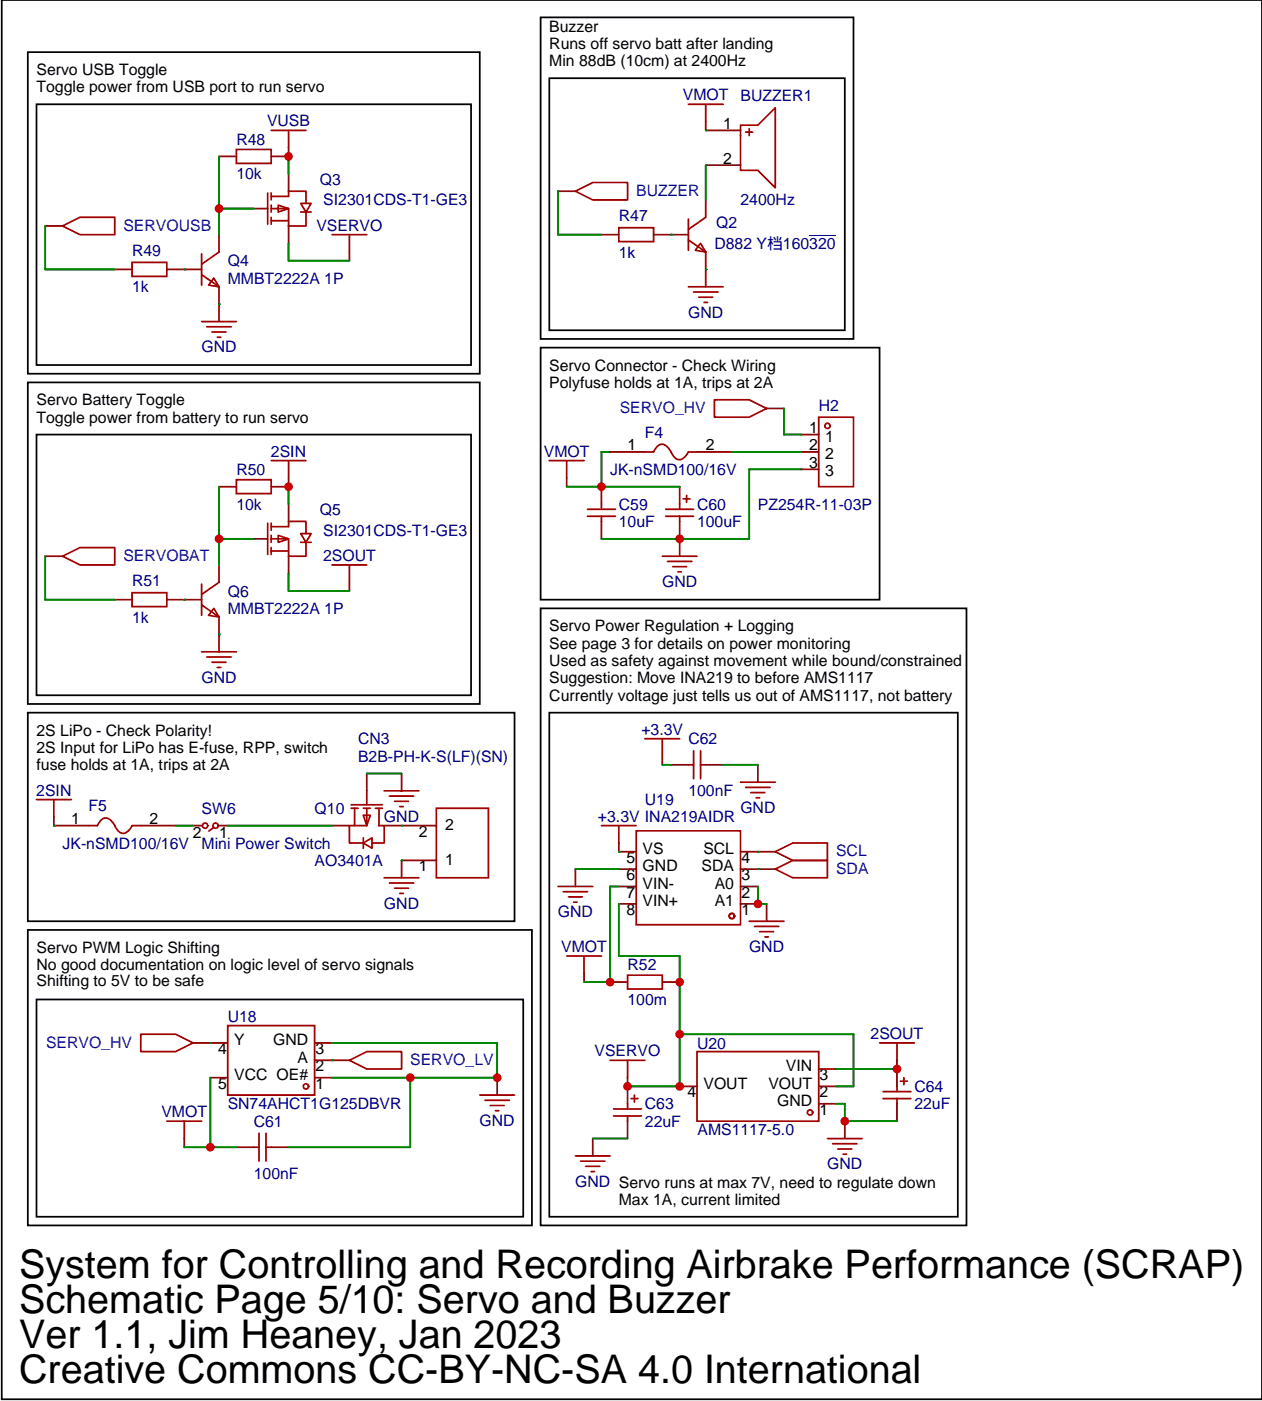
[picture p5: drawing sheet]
<svg xmlns="http://www.w3.org/2000/svg" width="256mm" height="284mm" viewBox="0 0 256 284" stroke-linecap="round" stroke-linejoin="round" font-family="sans-serif">
<defs><g id="words">
<g font-size="8">
<text x="3.9" y="259.5">System for Controlling and Recording Airbrake Performance (SCRAP)</text>
<text x="3.9" y="266.5">Schematic Page 5/10: Servo and Buzzer</text>
<text x="3.9" y="273.6">Ver 1.1, Jim Heaney, Jan 2023</text>
<text x="3.9" y="280.6">Creative Commons CC-BY-NC-SA 4.0 International</text>
</g>
<g font-size="3.2">
<text x="111.5" y="6.4">Buzzer</text>
<text x="111.5" y="9.9">Runs off servo batt after landing</text>
<text x="7.4" y="15.2">Servo USB Toggle</text>
<text x="111.5" y="13.5">Min 88dB (10cm) at 2400Hz</text>
<text x="7.4" y="18.8">Toggle power from USB port to run servo</text>
<text x="146.7" y="26.1">1</text>
<text x="146.7" y="33.2">2</text>
<text x="111.5" y="75.2">Servo Connector - Check Wiring</text>
<text x="7.4" y="82.3">Servo Battery Toggle</text>
<text x="111.5" y="78.7">Polyfuse holds at 1A, trips at 2A</text>
<text x="7.4" y="85.8">Toggle power from battery to run servo</text>
<text x="164.2" y="87.9">1</text>
<text x="167.5" y="89.6">1</text>
<text x="127.3" y="91.4">1</text>
<text x="143.2" y="91.4">2</text>
<text x="164.2" y="91.4">2</text>
<text x="164.2" y="94.9">3</text>
<text x="167.5" y="93.2">2</text>
<text x="167.5" y="96.7">3</text>
<text x="111.5" y="128.1">Servo Power Regulation + Logging</text>
<text x="111.5" y="131.6">See page 3 for details on power monitoring</text>
<text x="111.5" y="135.2">Used as safety against movement while bound/constrained</text>
<text x="111.5" y="138.7">Suggestion: Move INA219 to before AMS1117</text>
<text x="111.5" y="142.2">Currently voltage just tells us out of AMS1117, not battery</text>
<text x="7.4" y="149.3">2S LiPo - Check Polarity!</text>
<text x="7.4" y="152.8">2S Input for LiPo has E-fuse, RPP, switch</text>
<text x="7.4" y="156.3">fuse holds at 1A, trips at 2A</text>
<text x="14.4" y="167.2">1</text>
<text x="30.3" y="167.2">2</text>
<text x="39.1" y="170.1">2</text>
<text x="44.4" y="170.1">1</text>
<text x="85" y="169.8">2</text>
<text x="90.3" y="168.4">2</text>
<text x="130.4" y="173.3">VS</text>
<text x="142.7" y="173.3">SCL</text>
<text x="85" y="176.9">1</text>
<text x="90.3" y="175.5">1</text>
<text x="127.2" y="175.1">5</text>
<text x="127.2" y="178.6">6</text>
<text x="130.4" y="176.9">GND</text>
<text x="142.4" y="176.9">SDA</text>
<text x="150.5" y="178.6">3</text>
<text x="150.5" y="175.1">4</text>
<text x="127.2" y="182.2">7</text>
<text x="127.2" y="185.7">8</text>
<text x="130.4" y="180.4">VIN-</text>
<text x="130.4" y="183.9">VIN+</text>
<text x="145.1" y="183.9">A1</text>
<text x="145.1" y="180.4">A0</text>
<text x="150.5" y="185.7">1</text>
<text x="150.5" y="182.2">2</text>
<text x="7.4" y="193.4">Servo PWM Logic Shifting</text>
<text x="7.4" y="196.9">No good documentation on logic level of servo signals</text>
<text x="7.4" y="200.1">Shifting to 5V to be safe</text>
<text x="44.3" y="213.9">4</text>
<text x="47.5" y="212.1">Y</text>
<text x="55.4" y="212.1">GND</text>
<text x="60.4" y="215.7">A</text>
<text x="64" y="213.9">3</text>
<text x="44.3" y="221">5</text>
<text x="47.5" y="219.2">VCC OE#</text>
<text x="64" y="221">1</text>
<text x="64" y="217.4">2</text>
<text x="142.8" y="221">VOUT</text>
<text x="155.9" y="221">VOUT</text>
<text x="159.5" y="217.4">VIN</text>
<text x="166.3" y="219.2">3</text>
<text x="139.5" y="222.7">4</text>
<text x="157.7" y="224.5">GND</text>
<text x="166.3" y="226.3">1</text>
<text x="166.3" y="222.7">2</text>
<text x="125.6" y="244.5">Max 1A, current limited</text>
</g>
<g font-size="3.2" fill="#000080">
<text x="138.6" y="20.4">VMOT</text>
<text x="150.3" y="20.5">BUZZER1</text>
<text x="48" y="29.4">R48</text>
<text x="54.2" y="25.7">VUSB</text>
<text x="48" y="36.4">10k</text>
<text x="64.9" y="37.5">Q3</text>
<text x="65.6" y="41.7">SI2301CDS-T1-GE3</text>
<text x="150.3" y="41.7">2400Hz</text>
<text x="64.2" y="46.8">VSERVO</text>
<text x="125.6" y="44.9">R47</text>
<text x="145.4" y="46.3">Q2</text>
<text x="26.8" y="51.9">R49</text>
<text x="125.6" y="52.3">1k</text>
<text x="145" y="50.5">D882 Y档160320</text>
<text x="26.8" y="59.3">1k</text>
<text x="46.2" y="54">Q4</text>
<text x="46.2" y="57.6">MMBT2222A 1P</text>
<text x="139.7" y="64.5">GND</text>
<text x="40.9" y="71.5">GND</text>
<text x="166.2" y="83.3">H2</text>
<text x="130.9" y="88.8">F4</text>
<text x="55" y="92.7">2SIN</text>
<text x="110.4" y="92.7">VMOT</text>
<text x="48" y="96.4">R50</text>
<text x="123.8" y="96.4">JK-nSMD100/16V</text>
<text x="48" y="103.4">10k</text>
<text x="64.9" y="104.5">Q5</text>
<text x="125.6" y="103.4">C59</text>
<text x="125.6" y="107">10uF</text>
<text x="141.5" y="103.4">C60</text>
<text x="141.5" y="107">100uF</text>
<text x="153.8" y="103.4">PZ254R-11-03P</text>
<text x="65.6" y="113.9">2SOUT</text>
<text x="65.6" y="108.7">SI2301CDS-T1-GE3</text>
<text x="26.8" y="119">R51</text>
<text x="134.4" y="119.1">GND</text>
<text x="46.2" y="121.1">Q6</text>
<text x="46.2" y="124.6">MMBT2222A 1P</text>
<text x="26.8" y="126.4">1k</text>
<text x="40.9" y="138.5">GND</text>
<text x="130.2" y="149.1">+3.3V</text>
<text x="72.7" y="151.1">CN3</text>
<text x="72.7" y="154.6">B2B-PH-K-S(LF)(SN)</text>
<text x="139.7" y="151.1">C62</text>
<text x="7.4" y="161.5">2SIN</text>
<text x="139.7" y="161.6">100nF</text>
<text x="18" y="164.7">F5</text>
<text x="40.9" y="165.2">SW6</text>
<text x="63.9" y="165.2">Q10</text>
<text x="77.9" y="166.8">GND</text>
<text x="121.4" y="166.8">+3.3V INA219AIDR</text>
<text x="130.9" y="163.4">U19</text>
<text x="150.2" y="165">GND</text>
<text x="12.7" y="172.2">JK-nSMD100/16V</text>
<text x="40.9" y="172.2">Mini Power Switch</text>
<text x="63.9" y="175.7">AO3401A</text>
<text x="77.9" y="184.4">GND</text>
<text x="113.2" y="186.2">GND</text>
<text x="113.9" y="193.2">VMOT</text>
<text x="127.4" y="196.9">R52</text>
<text x="152" y="193.2">GND</text>
<text x="127.4" y="204">100m</text>
<text x="46.2" y="207.5">U18</text>
<text x="120.7" y="214.4">VSERVO</text>
<text x="141.5" y="212.8">U20</text>
<text x="176.7" y="210.9">2SOUT</text>
<text x="185.6" y="221.6">C64</text>
<text x="32.8" y="226.7">VMOT</text>
<text x="46.2" y="225.1">SN74AHCT1G125DBVR</text>
<text x="130.9" y="225.1">C63</text>
<text x="185.6" y="225.1">22uF</text>
<text x="51.5" y="228.7">C61</text>
<text x="97.3" y="228.5">GND</text>
<text x="130.9" y="228.7">22uF</text>
<text x="141.6" y="230.4">AMS1117-5.0</text>
<text x="51.5" y="239.3">100nF</text>
<text x="167.9" y="237.3">GND</text>
<text x="116.7" y="240.9">GND Servo runs at max 7V, need to regulate down</text>
</g>
<g font-size="3.2" fill="#00f">
<text x="129.1" y="39.8">BUZZER</text>
<text x="25" y="46.8">SERVOUSB</text>
<text x="125.8" y="83.9">SERVO_HV</text>
<text x="25" y="113.9">SERVOBAT</text>
<text x="169.7" y="173.8">SCL</text>
<text x="169.7" y="177.4">SDA</text>
<text x="9.3" y="212.6">SERVO_HV</text>
<text x="83.3" y="216.2">SERVO_LV</text>
</g>
</g></defs>
<g fill="none" stroke="#a10000" stroke-width=".35">
<path d="M119.2 104.8h5.7M119.2 103.4h5.7M122.1 102.3v1.1M122.1 104.8v1M134.4 112.9h7.1M135.5 113.9h4.9M136.5 115h2.8M137.6 116.1h.7M139.7 155.2h1.1M140.8 152.4v5.6M142.2 152.4v5.6M142.2 155.2h1"/>
<path d="M113.2 179.9h7.1M122.1 167.6h7M125.6 167.6v3.5M129.1 168.6h21.2v19.1h-21.2zM114.3 181h4.9M115.4 182h2.8M116.4 183.1h.7M127.4 197.9h7v2.8h-7zM70.9 215.2l3.5-1.8h7.1v3.6h-7.1z"/>
<circle cx="148.5" cy="185.9" r=".53"/>
</g>
<g fill="none" stroke="#870000" stroke-width=".35">
<path d="M122.1 98.8v3.5M122.1 105.8v3.6M137.9 109.4v3.5M136.2 155.2h3.5M143.2 155.2h3.6M116.8 176.4v3.5M125.6 179.9h3.5M125.6 176.4h3.5M125.6 171.1v1.8h3.5M150.3 179.9h3.5M150.3 176.4h3.5M150.3 172.9h3.5"/>
<path d="M123.8 199.3h3.6M125.6 183.4h3.5M134.4 199.3h3.5M150.3 183.4h3.5M67.4 215.2h3.5"/>
</g>
<path d="M116.8 176.4h8.8" fill="none" stroke="#008700" stroke-width=".35"/>
<circle cx="125.6" cy="172.9" r=".18" fill="#008700"/>
<path d="M157.3 172.9l3.6-1.8h7v3.5h-7z" fill="none" stroke="#a10000" stroke-width=".35"/>
<path d="M153.8 172.9h3.5" fill="none" stroke="#870000" stroke-width=".35"/>
<circle cx="153.8" cy="172.9" r=".18" fill="#008700"/>
<path d="M157.3 176.4l3.6-1.8h7v3.6h-7z" fill="none" stroke="#a10000" stroke-width=".35"/>
<path d="M153.8 176.4h3.5" fill="none" stroke="#870000" stroke-width=".35"/>
<circle cx="153.8" cy="176.4" r=".18" fill="#008700"/>
<g fill="none" stroke="#a10000" stroke-width=".35">
<path d="M111.5 93.5h7M115 93.5v3.5M145 81.1h7l3.6 1.8-3.6 1.8h-7zM130.9 149.9h7M134.4 149.9v3.6M150.3 158.7h7M151.3 159.8h5M152.4 160.9h2.8M153.5 161.9h.7M115 194h7.1M118.5 194v3.6M46.2 208.1h17.7v14.1h-17.7z"/>
<path d="M51.5 232.8h1.1M52.6 230v5.7M54 230v5.7M54 232.8h1M97.4 222.2h7M98.4 223.3h5M99.5 224.4h2.8M100.5 225.4h.7"/>
<circle cx="62.1" cy="220.5" r=".53"/>
</g>
<g fill="none" stroke="#870000" stroke-width=".35">
<path d="M115 97v1.8M155.6 82.9h3.5M134.4 153.5v1.7M153.8 155.2v3.5M118.5 197.6v1.7M42.7 218.7h3.5M42.7 211.7h3.5M63.9 218.7h3.5M63.9 215.2h3.5M63.9 211.7h3.5M100.9 218.7v3.5M48 232.8h3.5"/>
<path d="M55 232.8h3.6"/>
</g>
<path d="M134.4 155.2h1.8M146.8 155.2h7M125.6 179.9h-1.8v19.4h-5.3" fill="none" stroke="#008700" stroke-width=".35"/>
<path d="M111.5 144.6h82.9v102.3h-82.9z" fill="none" stroke="#000" stroke-width=".35"/>
<circle cx="67.4" cy="215.2" r=".18" fill="#008700"/>
<path d="M42.7 218.7v14.1M67.4 211.7h33.5v7h-33.5M83.3 218.7v14.1h-24.7M37.4 232.8h10.6" fill="none" stroke="#008700" stroke-width=".35"/>
<path d="M28.6 209.9h7l3.6 1.8-3.6 1.7h-7zM33.9 227.5h7M37.4 227.5v3.6" fill="none" stroke="#a10000" stroke-width=".35"/>
<path d="M39.2 211.7h3.5M37.4 231.1v1.7" fill="none" stroke="#870000" stroke-width=".35"/>
<circle cx="42.7" cy="211.7" r=".18" fill="#008700"/>
<path d="M7.4 202.8h98.8v44.1h-98.8z" fill="none" stroke="#000" stroke-width=".35"/>
<g fill="none" stroke="#a10000" stroke-width=".35">
<path d="M139.7 21.2h7.1M143.2 21.2v3.5M139.7 48.7l3.5 2.5M139.7 44.4v6.4M139.7 58.2h7.1M140.8 59.3h4.9M142.2 49.4l1 1.8-2.1-.4zM143.2 44.1l-3.5 2.5M141.8 60.3h2.8M142.9 61.4h.7M135.1 103.4h5.7M135.1 104.8h5.7"/>
<path d="M137.9 102.3v1.1M137.9 104.8v1M138.6 101.2h1.5M139.3 100.5v1.5"/>
</g>
<path d="M143.2 24.7v1.8M136.2 47.6h3.5M143.2 40.6v3.5M143.2 51.2v7M137.9 98.8v3.5M137.9 105.8v3.6" fill="none" stroke="#870000" stroke-width=".35"/>
<path d="M162.6 95.2h-10.6v14.2h-29.9" fill="none" stroke="#008700" stroke-width=".35"/>
<path d="M164.2 47.8h5.4" fill="none" stroke="#000080" stroke-width=".2"/>
<circle cx="143.2" cy="54.7" r=".18" fill="#008700"/>
<path d="M116.8 38.8l3.5-1.8h7.1v3.6h-7.1zM125.6 46.2h7v2.8h-7z" fill="none" stroke="#a10000" stroke-width=".35"/>
<path d="M113.2 38.8h3.6M122.1 47.6h3.5M132.6 47.6h3.6" fill="none" stroke="#870000" stroke-width=".35"/>
<circle cx="136.2" cy="47.6" r=".18" fill="#008700"/>
<path d="M111.5 15.9h59.9v51.1h-59.9z" fill="none" stroke="#000" stroke-width=".35"/>
<path d="M143.2 33.5v7.1M115 98.8h22.9M123.8 91.7h-1.7v7.1" fill="none" stroke="#008700" stroke-width=".35"/>
<path d="M150.3 25.4h3.5l3.5-3.5v16.2l-3.5-3.5h-3.5zM151.3 26.8h1.5M152 26.1v1.4" fill="none" stroke="#a10000" stroke-width=".35"/>
<path d="M143.2 26.5h7.1M143.2 33.5h7.1" fill="none" stroke="#870000" stroke-width=".35"/>
<circle cx="143.2" cy="26.5" r=".18" fill="#008700"/>
<g fill="none" stroke="#a10000" stroke-width=".35">
<path d="M48 97.4h7v2.8h-7zM55 93.5h7.1M58.6 93.5v3.5M130.9 91.7h1.7l.9-1.2 .8-.3 .5 .1 .6 .3 1.4 2.1 .9 .6 .5-.1 .5-.2 1-1.3h1.8M166.2 84.7h7v14.1h-7zM40.9 118.5v6.4M44.4 118.2l-3.5 2.4M54.3 106.2v6.3M55 109.4h3.6v3.5h3.5v-2.8M55 106.9h3.6v-1.1h3.5v2.5M55 111.8h3.6M55 106.2v1.4"/>
<path d="M55 108.7v1.4M55 111.1v1.4M56.4 108.7l2.2 .7-2.2 .7zM61 108.3h2.1l-1 1.8zM61 110.1h2.1M67.4 114.7h7M70.9 114.7v3.5M26.8 120.3h7.1v2.8h-7.1zM40.9 122.8l3.5 2.4M43.4 123.5l1 1.7-2.1-.3zM78 178.2h7M79 179.2h5"/>
<path d="M88.5 164h10.6v14.2h-10.6zM80.1 180.3h2.8M81.1 181.3h.7M141.5 213.4h24.7v14.1h-24.7zM182.7 219.4h1.4M183.4 218.7v1.4M116.8 234.6h7M117.8 235.7h5M118.9 236.7h2.8M119.9 237.8h.7M124.5 225.1h5.7M124.5 226.5h5.7"/>
<path d="M127.4 224v1.1M127.4 226.5v1M128.1 223h1.4M128.8 222.2v1.5M167.9 231.1h7.1M169 232.1h4.9M170 233.2h2.9M171.1 234.2h.7M179.2 221.5h5.7M179.2 223h5.7M182 220.5v1M182 223v1"/>
<circle cx="167.9" cy="86.4" r=".53"/>
<circle cx="164.4" cy="225.8" r=".53"/>
</g>
<g fill="none" stroke="#870000" stroke-width=".35">
<path d="M44.4 98.8h3.6M58.6 97v1.8h-3.6M123.8 91.7h7.1M141.5 91.7h7M162.6 88.2h3.6M162.6 91.7h3.6M162.6 95.2h3.6M44.4 114.7v3.5M51.5 109.4h2.8M58.6 102.3v3.5M58.6 112.9v3.5M70.9 118.2v1.7"/>
<path d="M23.3 121.7h3.5M33.9 121.7h7M44.4 125.2v3.6M81.5 167.6h7M88.5 174.6h-7v3.6M166.2 217h3.5M182 217v3.5M120.3 231.1v3.5M127.4 220.5v3.5M127.4 227.5v3.6M137.9 220.5h3.6M166.2 224h3.5"/>
<path d="M166.2 220.5h3.5M171.4 227.5v3.6M182 224v3.5"/>
</g>
<path d="M113.2 38.8v8.8h8.9M44.4 98.8v15.9M58.6 98.8v3.5M44.4 109.4h7.1M58.6 116.4v3.5h12.3M169.7 217h12.3M120.3 231.1h7.1M169.7 224h1.7v3.5h10.6" fill="none" stroke="#008700" stroke-width=".35"/>
<circle cx="37.4" cy="121.7" r=".18" fill="#008700"/>
<path d="M40.9 132.3h7.1M42 133.3h4.9M43 134.4h2.9M44.1 135.5h.7" fill="none" stroke="#a10000" stroke-width=".35"/>
<path d="M44.4 128.8v3.5" fill="none" stroke="#870000" stroke-width=".35"/>
<circle cx="44.5" cy="128.8" r=".18" fill="#008700"/>
<g fill="none" stroke="#a10000" stroke-width=".35">
<path d="M48 30.3h7v2.9h-7zM54.3 39.2v6.3M55 39.9h3.6v-1.1h3.5v2.5M55 26.5h7.1M55 39.2v1.4M58.6 26.5v3.5M26.8 53.3h7.1v2.8h-7.1zM40.9 55.7l3.5 2.5M40.9 51.5v6.4M43.4 56.4l1 1.8-2.1-.3zM44.4 51.2l-3.5 2.4M55 42.3h3.6v3.6h3.5v-2.9"/>
<path d="M55 44.8h3.6M55 41.6v1.4M55 44.1v1.4M56.4 41.6l2.2 .7-2.2 .7zM61 41.3h2.1l-1 1.7zM61 43h2.1M67.4 47.6h7M70.9 47.6v3.6M12.7 112.9l3.5-1.8h7.1v3.6h-7.1z"/>
</g>
<path d="M44.4 31.7h3.6M58.6 30v1.7h-3.6M58.6 35.3v3.5M23.3 54.7h3.5M33.9 54.7h7M44.4 47.6v3.6M44.4 58.2v3.5M51.5 42.3h2.8M58.6 45.9v3.5M70.9 51.2v1.7M9.2 112.9h3.5" fill="none" stroke="#870000" stroke-width=".35"/>
<path d="M44.4 31.7v15.9M58.6 31.7v3.6M44.4 42.3h7.1M58.6 49.4v3.5h12.3M9.2 112.9v8.8h14.1" fill="none" stroke="#008700" stroke-width=".35"/>
<path d="M7.4 88.2h88.2v52.9h-88.2z" fill="none" stroke="#000" stroke-width=".35"/>
<circle cx="37.4" cy="54.7" r=".18" fill="#008700"/>
<path d="M40.9 65.3h7.1M42 66.3h4.9M43 67.4h2.9M44.1 68.4h.7" fill="none" stroke="#a10000" stroke-width=".35"/>
<path d="M44.4 61.7v3.6" fill="none" stroke="#870000" stroke-width=".35"/>
<circle cx="44.4" cy="61.7" r=".18" fill="#008700"/>
<path d="M12.7 45.9l3.5-1.8h7.1v3.5h-7.1zM7.4 162.3h7.1M10.9 162.3v3.5M18 167.6h1.8l.9-1.3 .5-.3h.5l1 .7 1.4 2 .9 .4 .9-.4 .9-1.1h1.8M123.8 215.2h7.1M127.4 215.2v3.5M178.5 211.7h7.1M182 211.7v3.5" fill="none" stroke="#a10000" stroke-width=".35"/>
<path d="M9.2 45.9h3.5M10.9 165.8v1.8h7.1M28.6 167.6h7M127.4 218.7v1.8M182 215.2v1.8" fill="none" stroke="#870000" stroke-width=".35"/>
<path d="M9.2 45.9v8.8h14.1M148.5 91.7h14.1M159.1 82.9v5.3h3.5" fill="none" stroke="#008700" stroke-width=".35"/>
<path d="M7.4 21.2h88.2v52.9h-88.2z" fill="none" stroke="#000" stroke-width=".35"/>
<circle cx="10.9" cy="167.6" r=".18" fill="#008700"/>
<g fill="none" stroke="#a10000" stroke-width=".35">
<path d="M43.4 167.9l-1 .8M71.3 163.3h6.3M71.3 164h1.4M72 164v3.6M73.7 165.5h1.4l-.7 2.1zM73.7 171.1l1.8-1.1v2.2zM73.7 170v2.2M73.7 164h1.4M74.4 164v3.6h-3.5v3.5h2.8M74.4 160.5v2.8M76.2 164h1.4M76.9 164v3.6h1.1v3.5h-2.5"/>
<circle cx="41.6" cy="167.6" r=".53"/>
<circle cx="43.7" cy="167.6" r=".53"/>
</g>
<path d="M74.4 157v3.5M39.2 167.6h1.7M44.4 167.6h1.8M67.4 167.6h3.5M78 167.6h3.5" fill="none" stroke="#870000" stroke-width=".35"/>
<g fill="#008700">
<circle cx="81.5" cy="167.6" r=".18"/>
<circle cx="81.5" cy="174.6" r=".18"/>
</g>
<path d="M78 160.5h7M79 161.6h5M80.1 162.6h2.8M81.1 163.7h.7M152 187h7.1M153.1 188h4.9M154.2 189.1h2.8M155.2 190.1h.7" fill="none" stroke="#a10000" stroke-width=".35"/>
<path d="M81.5 157v3.5M155.6 183.4v3.6" fill="none" stroke="#870000" stroke-width=".35"/>
<path d="M74.4 157h7.1M35.6 167.6h3.6M46.2 167.6h21.2M153.8 179.9v3.5h1.8M125.6 183.4v10.6h12.3v26.5h-10.5M137.9 209.9h35.3v10.6h-3.5" fill="none" stroke="#008700" stroke-width=".35"/>
<path d="M.4 0h255.7v284h-255.7zM5.6 10.6h91.8v65.2h-91.8zM109.7 3.5h63.5v65.3h-63.5zM5.6 77.6h91.8v65.3h-91.8zM109.7 70.6h68.8v51.1h-68.8zM109.7 123.5h86.4v125.2h-86.4zM5.6 144.6h98.8v42.4h-98.8zM5.6 188.7h102.3v60h-102.3z" fill="none" stroke="#000" stroke-width=".35"/>
<g fill="#c00">
<circle cx="123.8" cy="199.3" r=".88"/>
<circle cx="83.3" cy="218.7" r=".88"/>
<circle cx="100.9" cy="218.7" r=".88"/>
<circle cx="42.7" cy="232.8" r=".88"/>
<circle cx="137.9" cy="109.4" r=".88"/>
<circle cx="122.1" cy="98.8" r=".88"/>
<circle cx="171.5" cy="227.5" r=".88"/>
<circle cx="182" cy="217" r=".88"/>
<circle cx="58.6" cy="98.8" r=".88"/>
<circle cx="44.5" cy="109.4" r=".88"/>
<circle cx="58.6" cy="31.7" r=".88"/>
<circle cx="44.5" cy="42.3" r=".88"/>
<circle cx="153.8" cy="183.4" r=".88"/>
<circle cx="137.9" cy="209.9" r=".88"/>
<circle cx="127.4" cy="220.5" r=".88"/>
<circle cx="137.9" cy="220.5" r=".88"/>
<circle cx="137.9" cy="199.3" r=".88"/>
</g>
<use href="#words"/>
</svg>
